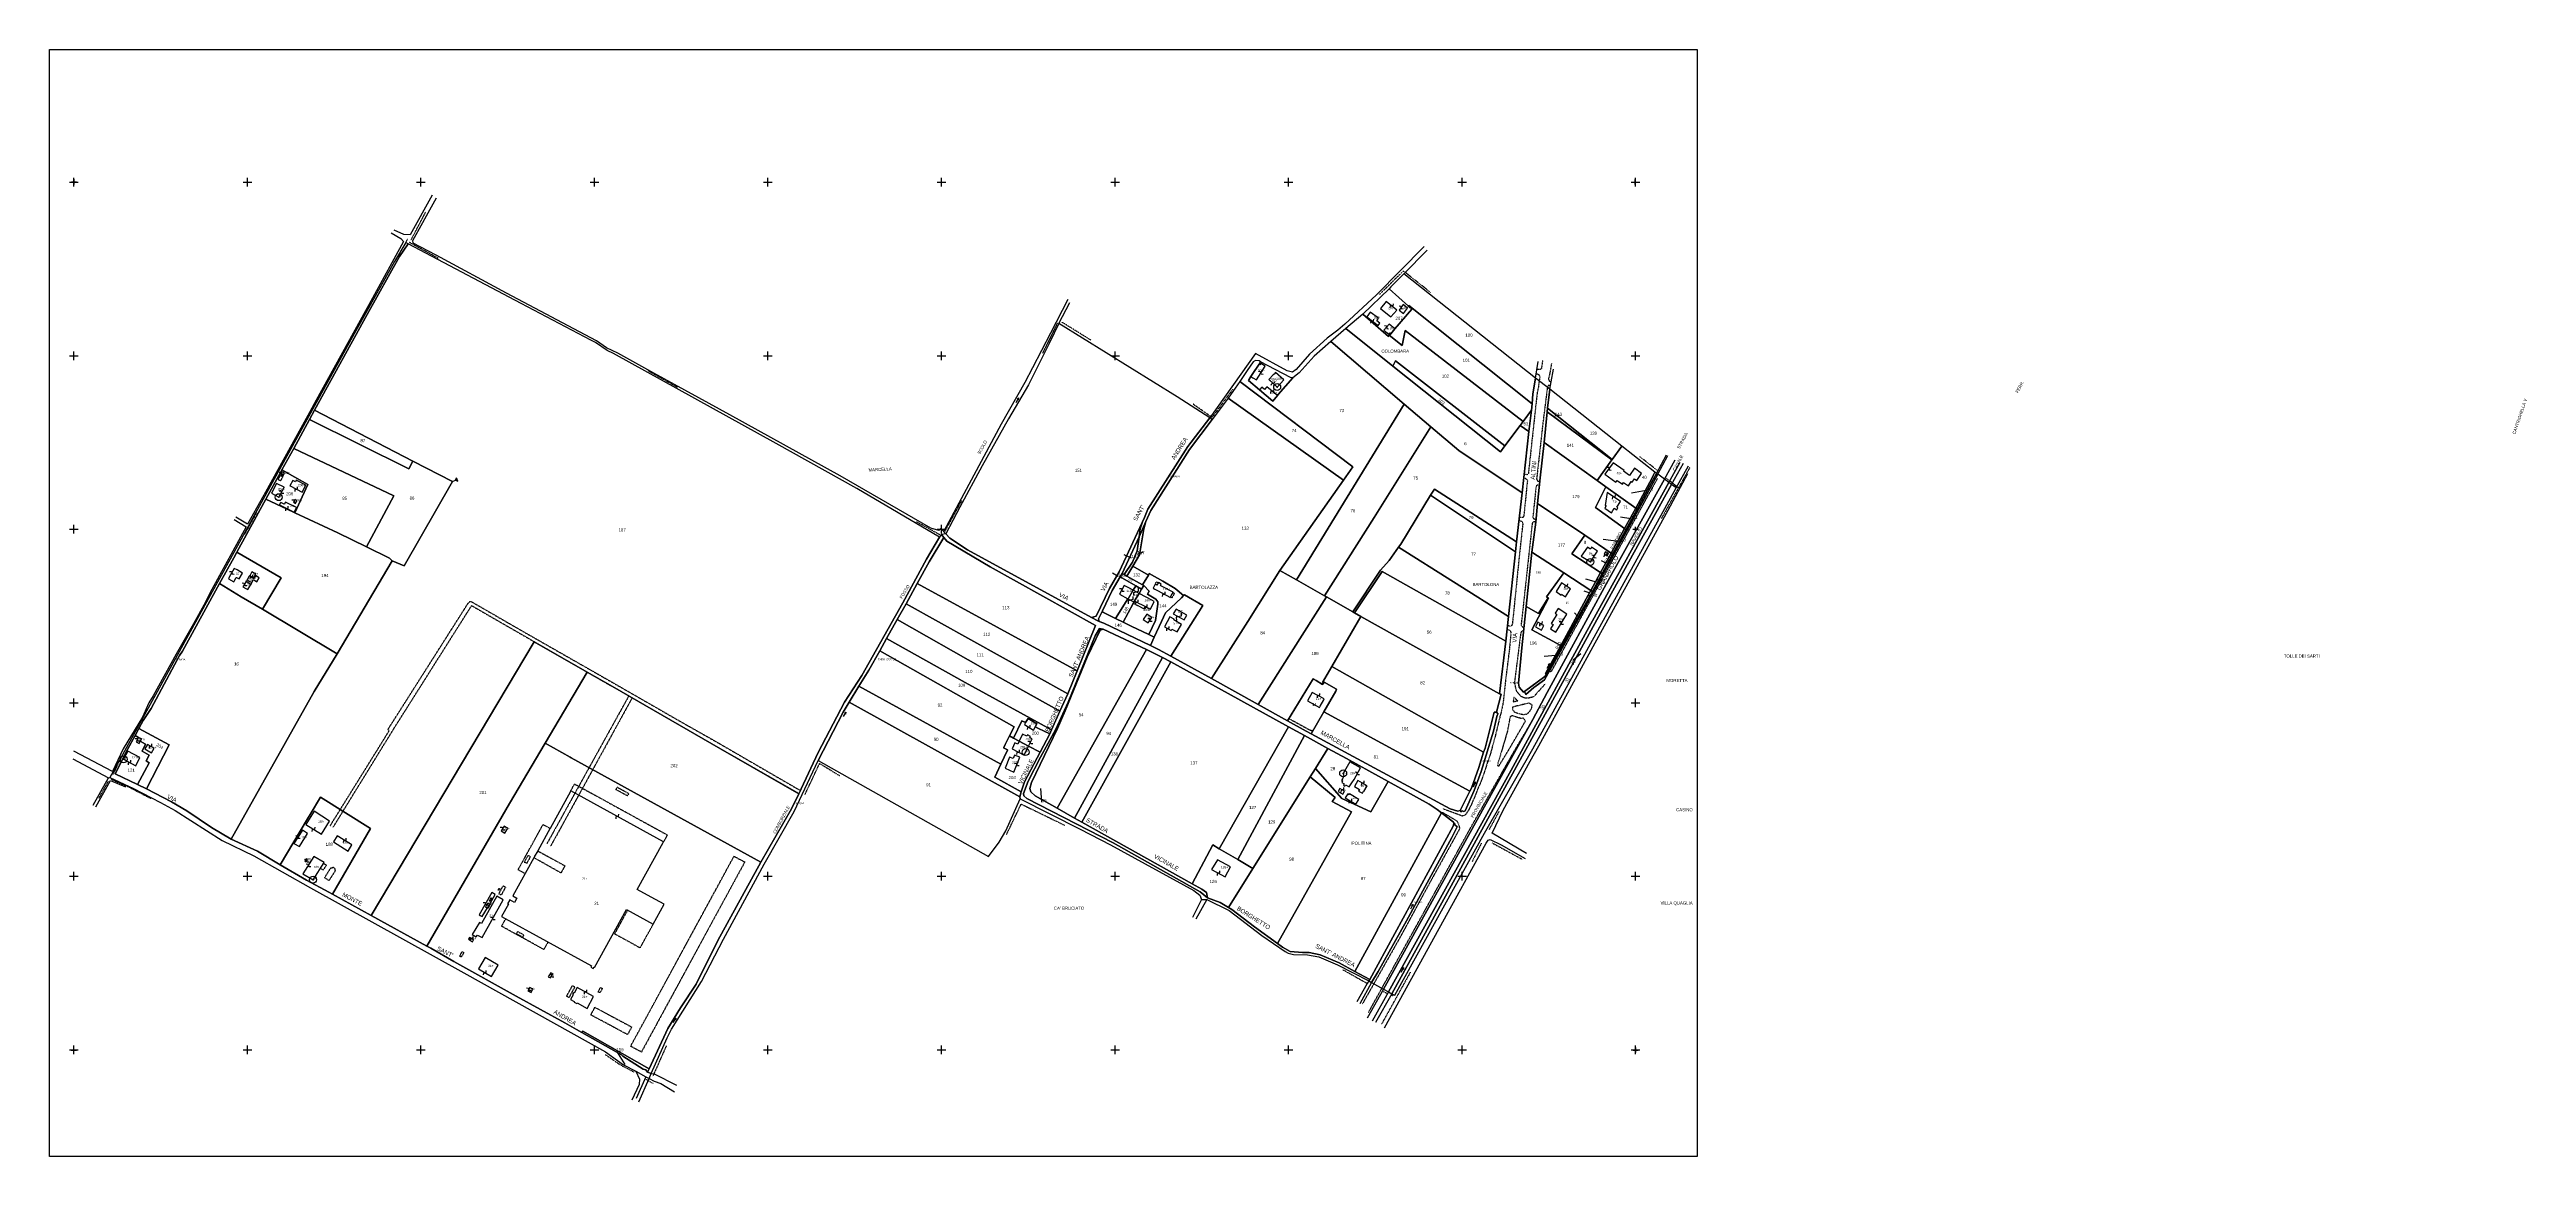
# Model space of a CAD drawing. Header units: metres. Extents: x 12172 to 15027, y -20723 to -19447.
import ezdxf

# ---------------------------------------------------------------- set-up
doc = ezdxf.new("R2010")
doc.units = ezdxf.units.M
for name, pattern in [('CONTINUA', [0]), ('FRECCETTA', [1, -1]), ('TRATTEGGIATA2', [0.3, 0.15, -0.15]), ('TRATTEGGIATA5', [0.3, 0.15, -0.15]), ('TRATTO-PUNTO', [0.4, 0.15, -0.125, 0, -0.125])]:
    doc.linetypes.add(name, pattern=pattern)
for name, color, linetype in [('ACQUE', 4, 'CONTINUA'), ('CONFINE', 3, 'CONTINUA'), ('FABBRICATI', 1, 'CONTINUA'), ('FIDUCIALI', 5, 'CONTINUA'), ('LINEEVARIE', 6, 'CONTINUA'), ('PARTICELLE', 7, 'CONTINUA'), ('SIMBOLI', 6, 'CONTINUA'), ('STRADE', 8, 'CONTINUA'), ('TESTI', 3, 'CONTINUA')]:
    doc.layers.add(name, color=color, linetype=linetype)

# ---------------------------------------------------------------- blocks, each defined once
blk = doc.blocks.new('20', base_point=(5, 5))
at = {"layer": 'SIMBOLI'}
blk.add_circle((5, 5), 4, dxfattribs=at)
blk.add_point((5, 5), dxfattribs=at)
blk = doc.blocks.new('9', base_point=(5, 5))
at = {"layer": 'SIMBOLI'}
for p, q in [((2, 5), (4, 6)), ((4, 6), (6, 4)), ((6, 4), (8, 5))]:
    blk.add_line(p, q, dxfattribs=at)
blk = doc.blocks.new('1', base_point=(5, 5))
at = {"layer": 'SIMBOLI'}
for p, q in [((2, 5), (8, 5)), ((5, 2), (5, 8))]:
    blk.add_line(p, q, dxfattribs=at)
blk = doc.blocks.new('3', base_point=(5, 5))
at = {"layer": 'SIMBOLI'}
for p, q in [((0, 5), (10, 5)), ((5, 0), (5, 10))]:
    blk.add_line(p, q, dxfattribs=at)
blk = doc.blocks.new('6', base_point=(8, 5))
at = {"layer": 'SIMBOLI'}
for p in [(2, 5), (6, 6), (6, 4)]:
    blk.add_line(p, (8, 5), dxfattribs=at)
blk = doc.blocks.new('2', base_point=(2, 5))
at = {"layer": 'SIMBOLI'}
for p, q in [((2, 5), (6, 5)), ((6, 5), (8, 7)), ((6, 5), (8, 3)), ((8, 3), (8, 7))]:
    blk.add_line(p, q, dxfattribs=at)
blk = doc.blocks.new('14', base_point=(5, 5))
at = {"layer": 'SIMBOLI'}
for p, q in [((0, 5), (3, 7)), ((3, 7), (7, 3)), ((7, 3), (10, 5))]:
    blk.add_line(p, q, dxfattribs=at)

msp = doc.modelspace()

# ---------------------------------------------------------------- linework, layer by layer
at = {"layer": 'ACQUE'}
for points in [[(14016.281, -19949.564), (14003.591, -19973.113), (14001.688, -19976.645), (13988.829, -20000.514), (13973.559, -20028.628), (13961.332, -20051.139), (13950.16, -20071.695), (13947.095, -20077.182), (13919.282, -20126.975), (13897.1, -20166.687), (13895.39, -20169.748), (13871.997, -20186.889), (13873.304, -20190.425), (13882.609, -20182.492), (13895.196, -20173.75), (13944.883, -20084.229), (14025.485, -19936.664), (14023.935, -19935.531), (14016.281, -19949.564)], [(13057.98, -20266.699), (13086.688, -20210.944), (13093.746, -20199.183), (13104.684, -20181.015), (13116.315, -20162.519), (13129.006, -20140.312), (13136.596, -20126.077), (13148.987, -20104.178), (13159.357, -20086.105), (13172.027, -20062.532), (13185.794, -20037.727), (13202.768, -20009.652), (13200.015, -20006.193), (13197.655, -20009.245), (13182.832, -20034.444), (13155.417, -20084.929), (13108.067, -20168.543), (13088.066, -20199.444), (13057.865, -20257.387), (13038.458, -20299.13), (13037.497, -20301.197), (13035.676, -20304.88), (13027.004, -20322.42), (12991.913, -20383.837), (12942.127, -20474.197), (12917.143, -20524.566), (12899.091, -20551.608), (12884.514, -20575.641), (12863.113, -20621.878), (12861.252, -20625.999), (12865.568, -20627.439), (12883.775, -20586.123), (12889.027, -20576.27), (12923.605, -20521.234), (12948.701, -20472.485), (12995.678, -20386.141), (13030.063, -20325.286), (13057.98, -20266.699)], [(13839.559, -20210.718), (13837.13, -20210.906), (13826.654, -20252.517), (13824.796, -20257.05), (13819.233, -20274.696), (13810.72, -20298.461), (13808.95, -20301.865), (13797.882, -20324.365), (13798.458, -20325.622), (13800.166, -20324.635), (13802.053, -20325.467), (13803.765, -20324.733), (13813.853, -20301.299), (13821.937, -20279.414), (13836.341, -20232.734), (13840.627, -20214.397), (13841.724, -20213.166), (13839.559, -20210.718)], [(13695.537, -20522.344), (13703.264, -20509.713), (13735.934, -20451.271), (13788.312, -20355.333), (13794.258, -20342.995), (13791.587, -20340.555), (13791.719, -20339.186), (13790.504, -20339.255), (13789.588, -20342.356), (13693.674, -20518.967), (13692.584, -20520.67), (13695.537, -20522.344)]]:
    msp.add_lwpolyline(points, close=True, dxfattribs=at)
at = {"layer": 'CONFINE'}
msp.add_lwpolyline([(14025.485, -19936.664), (14023.935, -19935.531), (14022.116, -19934.096), (13984.157, -19904.153), (13901.176, -19838.693), (13884.673, -19825.792), (13732.725, -19705.71), (13718.035, -19720.685), (13715.972, -19722.667), (13685.473, -19751.971), (13666.009, -19768.571), (13648.759, -19783.638), (13629.624, -19800.514), (13612.126, -19819.759), (13605.122, -19825.27), (13602.436, -19825.034), (13567.821, -19806.852), (13565.98, -19805.885), (13562.025, -19805.405), (13559.098, -19807.094), (13552.409, -19817.032), (13543.803, -19829.816), (13530.559, -19848.831), (13511.884, -19873.599), (13509.235, -19871.541), (13471.732, -19847.338), (13335.329, -19762.989), (13324.59, -19785.226), (13300.2, -19833.516), (13277.216, -19872.686), (13246.787, -19926.936), (13220.974, -19974.577), (13205.023, -20005.148), (13200.015, -20006.193), (13197.655, -20009.245), (13102.634, -19953.173), (13009.617, -19900.986), (12821.965, -19797.33), (12814.697, -19793.986), (12801.31, -19784.76), (12795.969, -19781.966), (12715.587, -19739.915), (12585.471, -19670.86), (12582.725, -19669.359), (12569.553, -19691.511), (12521.261, -19778.167), (12254.222, -20263.591), (12241.357, -20285.994), (12268.751, -20298.824), (12300.018, -20314.868), (12316.851, -20324.173), (12370.993, -20358.898), (12407.286, -20376.529), (12472.639, -20413.459), (12649.614, -20511.465), (12812.913, -20602.574), (12833.583, -20617.422), (12847.767, -20624.568), (12859.21, -20631.124), (12863.176, -20633.173), (12865.568, -20627.439), (12883.775, -20586.123), (12889.027, -20576.27), (12923.605, -20521.234), (12948.701, -20472.485), (12995.678, -20386.141), (13030.063, -20325.286), (13057.98, -20266.699), (13254.292, -20377.233), (13266.387, -20360.655), (13274.252, -20347.749), (13290.767, -20310.797), (13359.956, -20345.626), (13394.682, -20363.825), (13490.894, -20416.295), (13497.619, -20421.768), (13499.78, -20426.664), (13505.91, -20426.675), (13531.532, -20439.618), (13569.268, -20468.122), (13596.247, -20486.826), (13599.755, -20488.625), (13605.844, -20490.053), (13621.805, -20490.456), (13635.043, -20492.75), (13656.284, -20502.178), (13692.584, -20520.67), (13695.537, -20522.344), (13709.621, -20530.328), (13715.118, -20533.301), (13718.931, -20535.362), (13722.385, -20537.23), (13825.816, -20350.411), (13881.532, -20252.978), (14046.645, -19952.339), (14041.542, -19948.53), (14038.489, -19946.25), (14033.202, -19942.303), (14025.485, -19936.664)], close=True, dxfattribs=at)
at = {"layer": 'FABBRICATI'}
for points in [[(13694.116, -19749.624), (13690.151, -19755.129), (13703.233, -19764.985), (13705.282, -19762.265), (13701.714, -19759.588), (13703.876, -19756.665), (13694.116, -19749.624)], [(13717.923, -19755.212), (13724.699, -19747.569), (13712.591, -19737.373), (13705.974, -19745.519), (13717.923, -19755.212)], [(13732.15, -19741.086), (13727.425, -19747.255), (13732.542, -19751.125), (13737.292, -19745.014), (13732.15, -19741.086)], [(13716.116, -19763.475), (13710, -19770.612), (13715.441, -19775.218), (13716.787, -19773.731), (13717.744, -19774.599), (13722.461, -19768.98), (13716.116, -19763.475)], [(13558.243, -19821.543), (13556.629, -19823.978), (13559.02, -19825.33), (13563.036, -19827.858), (13573.083, -19811.989), (13567.921, -19808.864), (13567.006, -19810.315), (13566.089, -19809.711), (13558.243, -19821.543)], [(13581.793, -19852.157), (13587.2, -19845.814), (13575.064, -19835.768), (13572.417, -19838.775), (13569.415, -19836.135), (13566.715, -19839.263), (13581.793, -19852.157)], [(13583.342, -19821.195), (13582.457, -19822.159), (13577.367, -19827.536), (13586.863, -19836.097), (13594.459, -19827.894), (13585.08, -19819.443), (13583.342, -19821.195)], [(13993.021, -19937.943), (13986.182, -19933.087), (13986.747, -19932.247), (13974.036, -19923.437), (13964.655, -19936.519), (13977.403, -19945.66), (13978.711, -19943.817), (13984.779, -19948.138), (13986.188, -19946.047), (13991.701, -19949.919), (13994.993, -19944.896), (13996.142, -19945.72), (13998.714, -19941.984), (14001.288, -19943.82), (14006.833, -19935.56), (13998.648, -19929.621), (13993.021, -19937.943)], [(12436.155, -19963.027), (12442.534, -19951.75), (12442.278, -19951.616), (12433.766, -19947.164), (12427.792, -19958.579), (12436.155, -19963.027)], [(12438.752, -19937.051), (12438.552, -19937.486), (12441.117, -19938.708), (12441.265, -19938.399), (12442.781, -19935.219), (12440.224, -19933.847), (12438.752, -19937.051)], [(12456.997, -19943.785), (12456.424, -19943.484), (12455.477, -19945.284), (12452.321, -19943.682), (12449.056, -19949.97), (12449.301, -19950.096), (12463.262, -19957.284), (12467.366, -19949.302), (12467.371, -19949.293), (12467.394, -19949.248), (12457.01, -19943.792), (12456.997, -19943.785)], [(12442.476, -19971.13), (12438.402, -19969.155), (12437.984, -19970.032), (12437.065, -19971.961), (12454.019, -19980.254), (12456.192, -19975.526), (12456.531, -19974.789), (12443.804, -19968.71), (12443.571, -19969.216), (12442.651, -19971.215), (12442.476, -19971.13)], [(12455.353, -19970.157), (12457.017, -19967.056), (12454.737, -19965.832), (12453.072, -19968.934), (12455.353, -19970.157)], [(13967.267, -19957.659), (13964.752, -19972.477), (13965.927, -19973.117), (13964.497, -19975.77), (13972.126, -19981.174), (13975.386, -19975.507), (13978.559, -19977.687), (13979.691, -19975.392), (13978.41, -19974.45), (13982.419, -19968.114), (13967.267, -19957.659)], [(13955.963, -20025.349), (13949.106, -20020.795), (13948.573, -20022.372), (13947.309, -20022.593), (13944.442, -20020.561), (13937.403, -20031.042), (13947.94, -20037.718), (13955.963, -20025.349)], [(13967.188, -20030.649), (13968.666, -20027.843), (13965.397, -20026.07), (13963.657, -20028.272), (13967.188, -20030.649)], [(12379.159, -20055.311), (12378.187, -20057.042), (12384.28, -20060.467), (12384.74, -20059.682), (12387.227, -20055.445), (12387.451, -20055.571), (12390.503, -20057.291), (12394.346, -20050.469), (12388.138, -20046.92), (12384.91, -20045.075), (12379.159, -20055.311)], [(12398.29, -20068.331), (12400.395, -20069.579), (12403.963, -20063.562), (12401.743, -20062.246), (12398.492, -20060.318), (12394.924, -20066.336), (12398.29, -20068.331)], [(12402.989, -20060.049), (12405.238, -20061.361), (12407.201, -20057.957), (12411.012, -20060.509), (12413.528, -20055.948), (12409.542, -20053.438), (12407.691, -20056.612), (12407.198, -20056.267), (12402.661, -20053.608), (12402.427, -20053.542), (12402.233, -20053.879), (12399.761, -20058.167), (12402.989, -20060.049)], [(12405.236, -20049.088), (12402.661, -20053.608), (12407.198, -20056.267), (12409.773, -20051.747), (12405.236, -20049.088)], [(13415.015, -20080.065), (13420.926, -20070.225), (13420.185, -20069.823), (13417.626, -20068.436), (13410.638, -20064.648), (13405.168, -20075.005), (13414.95, -20080.168), (13415.015, -20080.065)], [(13448.331, -20064.393), (13446.424, -20063.391), (13444.018, -20067.953), (13445.839, -20068.926), (13448.86, -20070.543), (13448.783, -20070.732), (13463.844, -20078.788), (13464.128, -20078.256), (13463.932, -20078.156), (13464.892, -20076.341), (13465.739, -20074.742), (13466.665, -20072.932), (13466.909, -20073.048), (13467.195, -20072.512), (13452.938, -20065.02), (13452.366, -20064.727), (13453.125, -20063.105), (13449.942, -20061.461), (13448.331, -20064.393)], [(13919.256, -20078.031), (13924.891, -20068.633), (13914.506, -20061.854), (13908.272, -20071.918), (13914.31, -20075.928), (13914.698, -20074.809), (13919.256, -20078.031)], [(13414.95, -20080.168), (13420.743, -20083.226), (13421.9, -20083.907), (13422.654, -20082.653), (13427.863, -20073.985), (13420.926, -20070.225), (13415.015, -20080.065), (13414.95, -20080.168)], [(13442.357, -20081.841), (13435.722, -20078.245), (13427.863, -20073.985), (13422.654, -20082.653), (13427.972, -20085.548), (13430.626, -20086.882), (13441.051, -20092.123), (13445.324, -20083.327), (13442.357, -20081.841)], [(13470.376, -20092.004), (13467.216, -20097.351), (13479.659, -20104.516), (13482.78, -20099.146), (13470.376, -20092.004)], [(13909.071, -20098.378), (13902.637, -20108.597), (13905.038, -20109.928), (13902.017, -20114.63), (13907.952, -20118.49), (13920.92, -20097.949), (13910.635, -20091.167), (13907.224, -20096.837), (13909.071, -20098.378)], [(13438.316, -20107.819), (13442.326, -20101.778), (13436.578, -20097.962), (13432.568, -20104.002), (13438.316, -20107.819)], [(13464.61, -20116.688), (13465.603, -20115.307), (13471.678, -20118.405), (13476.615, -20109.676), (13467.621, -20104.495), (13468.065, -20103.679), (13463.061, -20101.121), (13456.998, -20112.448), (13464.61, -20116.688)], [(13894.203, -20110.856), (13887.285, -20107.082), (13884.463, -20112.468), (13891.393, -20116.173), (13894.203, -20110.856)], [(13636.548, -20203.972), (13640.493, -20196.726), (13641.235, -20195.551), (13627.243, -20188.116), (13621.917, -20197.913), (13635.706, -20205.301), (13636.548, -20203.972)], [(12274.688, -20239.855), (12271.852, -20245.094), (12275.175, -20247.069), (12276.602, -20244.213), (12278.084, -20241.711), (12274.688, -20239.855)], [(13300.426, -20249.981), (13304.396, -20241.767), (13301.688, -20240.188), (13302.578, -20238.757), (13299.057, -20237.038), (13298.419, -20238.414), (13293.42, -20236.16), (13289.665, -20244.246), (13300.426, -20249.981)], [(13299.8, -20218.143), (13296.994, -20222.856), (13295.604, -20225.192), (13306.054, -20231.493), (13309.985, -20224.394), (13299.8, -20218.143)], [(12262.123, -20255.897), (12257.374, -20265.19), (12271.306, -20272.59), (12276.055, -20263.247), (12262.123, -20255.897)], [(12289.417, -20257.638), (12292.428, -20252.279), (12284.866, -20248.038), (12281.801, -20253.146), (12289.417, -20257.638)], [(13283.432, -20279.94), (13290.372, -20262.83), (13284.306, -20260.389), (13282.793, -20264.208), (13278.412, -20262.603), (13273.432, -20275.281), (13283.432, -20279.94)], [(13300.426, -20249.981), (13289.665, -20244.246), (13288.118, -20247.577), (13284.652, -20246.161), (13281.465, -20253.295), (13295.353, -20260.478), (13300.426, -20249.981)], [(13683.027, -20274.818), (13670.492, -20267.955), (13662.997, -20281.367), (13663.56, -20284.861), (13663.08, -20285.948), (13662.204, -20287.713), (13661.146, -20289.529), (13662.294, -20290.184), (13661.235, -20291.998), (13664.102, -20293.635), (13663.24, -20295.111), (13664.858, -20296.041), (13665.726, -20294.569), (13670.049, -20296.991), (13672.783, -20292.394), (13675.573, -20288.394), (13683.027, -20274.818)], [(13679.952, -20289.769), (13675.999, -20296.643), (13681.912, -20299.864), (13680.828, -20301.728), (13685.082, -20304.1), (13686.333, -20301.954), (13686.905, -20302.282), (13690.603, -20295.675), (13679.952, -20289.769)], [(12494.842, -20336.38), (12476.875, -20325.046), (12467.368, -20340.193), (12485.365, -20351.521), (12494.842, -20336.38)], [(12865.442, -20423.956), (12849.434, -20415.154), (12879.163, -20361.044), (12879.609, -20360.411), (12772.728, -20301.676), (12772.353, -20302.359), (12749.12, -20344.862), (12748.878, -20344.726), (12734.59, -20370.725), (12730.489, -20377.603), (12730.83, -20377.795), (12730.277, -20378.678), (12705.849, -20422.369), (12710.757, -20425.079), (12707.866, -20430.363), (12702.477, -20427.329), (12699.958, -20431.669), (12700.88, -20432.313), (12692.934, -20446.503), (12796.569, -20503.216), (12795.735, -20504.737), (12798.717, -20506.371), (12799.555, -20504.85), (12799.901, -20505.039), (12836.995, -20438.444), (12867.525, -20455.207), (12880.229, -20432.085), (12865.442, -20423.956)], [(13657.13, -20302.263), (13662.644, -20305.546), (13664.677, -20302.073), (13659.027, -20298.876), (13657.13, -20302.263)], [(13665.372, -20309.658), (13677.613, -20316.912), (13681.038, -20311.366), (13670.351, -20304.904), (13669.703, -20305.963), (13668.18, -20304.999), (13665.372, -20309.658)], [(12459.994, -20365.847), (12469.241, -20350.575), (12463.36, -20346.917), (12453.456, -20362.3), (12459.994, -20365.847)], [(12516.025, -20370.922), (12520.461, -20363.907), (12503.539, -20353.21), (12499.103, -20360.227), (12516.025, -20370.922)], [(12692.416, -20347.757), (12696.779, -20350.296), (12700.18, -20344.692), (12695.817, -20342.152), (12692.416, -20347.757)], [(12488.585, -20383.997), (12476.778, -20377.275), (12464.111, -20397.37), (12475.709, -20403.93), (12488.585, -20383.997)], [(12467.957, -20383.444), (12469.291, -20381.197), (12467.601, -20379.957), (12466.215, -20382.154), (12467.957, -20383.444)], [(13526.95, -20400.729), (13533.265, -20389.297), (13517.994, -20381.072), (13511.267, -20392.054), (13526.95, -20400.729)], [(12695.016, -20427.03), (12687.717, -20423.017), (12669.797, -20454.44), (12667.398, -20453.261), (12659.093, -20467.102), (12663.895, -20469.814), (12665.335, -20467.818), (12670.798, -20470.622), (12695.016, -20427.03)], [(12676.782, -20436.386), (12679.534, -20431.498), (12679.664, -20431.571), (12685.612, -20420.977), (12681.601, -20418.725), (12667.124, -20444.509), (12668.409, -20445.267), (12670.487, -20446.331), (12676.782, -20436.386)], [(12659.469, -20475.397), (12660.808, -20473.403), (12655.849, -20470.44), (12654.768, -20472.683), (12659.469, -20475.397)], [(12681.297, -20515.666), (12688.953, -20502.443), (12673.926, -20493.606), (12666.218, -20506.729), (12681.297, -20515.666)], [(12749.463, -20517.132), (12752.232, -20512.585), (12749.682, -20511.409), (12746.808, -20515.804), (12749.463, -20517.132)], [(12725.414, -20528.338), (12723.406, -20532.028), (12727.109, -20534.012), (12729.115, -20530.322), (12725.414, -20528.338)], [(12776.82, -20544.328), (12776.469, -20544.975), (12779.591, -20546.666), (12779.926, -20546.046), (12791.506, -20552.451), (12799.073, -20538.607), (12780.077, -20528.126), (12776.5, -20534.584), (12775.96, -20534.29), (12774.823, -20536.381), (12775.346, -20536.666), (12772.443, -20541.907), (12776.82, -20544.328)]]:
    msp.add_lwpolyline(points, close=True, dxfattribs=at)
at = {"layer": 'LINEEVARIE', "color": 2}
msp.add_lwpolyline([(12172, -20723), (12172, -19447), (14071, -19447), (14071, -20723), (12172, -20723)], dxfattribs=at)
at = {"layer": 'LINEEVARIE'}
for points in [[(12613.068, -19614.701), (12587.707, -19660.43), (12580.257, -19660.288), (12569.083, -19655.039)], [(13205.023, -20005.148), (13199.353, -19999.057), (13196.806, -20001.525), (13187.848, -19998.773), (13083.389, -19938.222), (12956.19, -19868.089), (12868.432, -19819.944), (12827.05, -19796.871), (12813.939, -19790.79), (12802.319, -19782.763), (12698.854, -19727.765), (12617.443, -19684.03), (12591.244, -19670.045), (12590.694, -19667.118), (12617.825, -19617.768)], [(12565.841, -19658.428), (12577.031, -19664.79), (12580.124, -19668.389), (12544.158, -19733.46), (12479.338, -19851.247), (12469.82, -19868.7), (12420.728, -19957.351), (12400.095, -19993.95), (12386.554, -19986.205)], [(13756.386, -19674.108), (13701.533, -19729.692), (13664.802, -19763.747), (13656.744, -19770.447), (13644.37, -19779.843), (13624.174, -19798.163), (13608.732, -19815.906), (13604.675, -19819.004), (13598.571, -19817.424), (13561.747, -19797.574), (13509.235, -19871.541)], [(13732.725, -19705.71), (13759.692, -19678.362)], [(13345.648, -19735.294), (13325.602, -19773.909), (13304.92, -19814.002), (13296.2, -19830.683), (13268.849, -19878.872), (13202.59, -20002.097)], [(13335.329, -19762.989), (13348.127, -19738.497)], [(13884.673, -19825.792), (13887.808, -19806.74)], [(13901.176, -19838.693), (13902.811, -19830.016)], [(13902.811, -19830.016), (13905.568, -19815.384)], [(14023.935, -19935.531), (14035.626, -19914.225)], [(14025.485, -19936.664), (14037.206, -19914.91)], [(14033.202, -19942.303), (14045.742, -19919.895)], [(14038.489, -19946.25), (14051.456, -19922.594)], [(14041.542, -19948.53), (14055.022, -19923.908)], [(13874.258, -20373.642), (13834.851, -20350.489), (13847.426, -20323.931), (13878.603, -20267.333), (13888.625, -20249.671), (13960.093, -20118.979), (14037.485, -19977.872), (14060.367, -19935.824)], [(14046.645, -19952.339), (14060.993, -19926.805)], [(12384.972, -19988.861), (12398.523, -19997.264), (12359.167, -20069.421), (12349.711, -20087.682), (12338.073, -20109.064), (12318.076, -20144.135), (12291.38, -20192.112), (12286.531, -20199.928), (12278.979, -20216.693), (12256.825, -20253.214), (12244.597, -20279.261), (12200.119, -20255.779)], [(12198.934, -20264.705), (12239.923, -20286.469)], [(12222.124, -20318.165), (12239.923, -20286.469)], [(12225.29, -20319.839), (12242.268, -20289.571), (12259.602, -20296.854)], [(12239.923, -20286.469), (12241.357, -20285.994)], [(12239.923, -20286.469), (12240.197, -20286.615)], [(13710.715, -20574.644), (13773.759, -20460.072), (13827.828, -20362.033), (13830.004, -20358.458), (13832.222, -20357.665), (13844.88, -20363.956), (13872.572, -20379.538)], [(13499.78, -20426.664), (13489.145, -20447.707)], [(13505.91, -20426.675), (13493.12, -20449.268)], [(13690.796, -20523.8), (13678.858, -20544.698)], [(13695.537, -20522.344), (13682.29, -20547.228)], [(13692.584, -20520.67), (13690.796, -20523.8)], [(13709.621, -20530.328), (13690.741, -20563.603)], [(13715.118, -20533.301), (13696.263, -20566.963)], [(13718.931, -20535.362), (13700.189, -20568.626)], [(12847.767, -20624.568), (12851.771, -20634), (12851.556, -20639.976), (12843.211, -20657.967)], [(12859.21, -20631.124), (12848.101, -20656.325)], [(12851.094, -20659.976), (12863.176, -20633.173), (12868.825, -20636.023), (12876.418, -20638.998), (12892.368, -20648.58)], [(12865.568, -20627.439), (12868.955, -20627.721), (12894.737, -20640.952)]]:
    msp.add_lwpolyline(points, dxfattribs=at)
at = {"layer": 'LINEEVARIE', "linetype": 'TRATTO-PUNTO'}
for points in [[(12605.452, -19634.048), (12588.506, -19666.442)], [(12584.544, -19665.792), (12574.623, -19682.986)], [(12619.827, -19687.589), (12586.418, -19669.155)], [(13764.017, -19727.243), (13732.385, -19702.254), (13704.222, -19729.956)], [(13333.785, -19762.044), (13316.522, -19796.974)], [(13372.028, -19781.873), (13338.893, -19761.412)], [(12895.681, -19836.393), (12861.603, -19817.261)], [(13535.411, -19839.067), (13511.771, -19871.054), (13490.267, -19855.936)], [(14024.486, -19931.702), (14004.802, -19916.304)], [(14049.357, -19952.382), (14029.725, -19987.554)], [(14049.357, -19952.382), (14034.802, -19940.558)], [(14062.345, -19929.113), (14049.357, -19952.382)], [(12410.541, -19980.938), (12396.281, -20006.61)], [(13223.197, -19967.118), (13203.661, -20002.536)], [(13199.314, -20007.1), (13182.41, -19997.589), (13170.867, -19991.383)], [(12254.635, -20262.841), (12244.708, -20283.359)], [(12239.746, -20290.317), (12228.791, -20309.967)], [(12243.16, -20288.241), (12261.72, -20296.215), (12288.731, -20310.239)], [(13042.803, -20305.592), (13059.549, -20269.962), (13082.301, -20283.795)], [(13275.126, -20351.585), (13291.884, -20316.764), (13342.153, -20341.273)], [(13842.432, -20325.423), (13831.14, -20346.242)], [(13822.301, -20361.71), (13811.725, -20382.975)], [(13834.609, -20361.477), (13869.598, -20380.544)], [(13690.796, -20523.8), (13662.655, -20507.939)], [(13740.364, -20510.629), (13707.01, -20570.751)], [(13709.231, -20532.807), (13713.163, -20534.823)], [(13718.665, -20536.867), (13720.757, -20537.848)], [(12812.692, -20605.629), (12829.43, -20617.123), (12846.025, -20625.784)], [(12882.962, -20595.32), (12867.322, -20630.377)], [(12859.216, -20633.788), (12867.853, -20638.822)]]:
    msp.add_lwpolyline(points, dxfattribs=at)
at = {"layer": 'LINEEVARIE', "linetype": 'TRATTEGGIATA2'}
for points in [[(13892.907, -19805.551), (13891.371, -19814.685), (13890.226, -19816.018), (13886.828, -19815.765)], [(13903.138, -19808.739), (13901.268, -19819.245), (13899.515, -19827.369), (13900.602, -19828.973), (13902.811, -19830.016)], [(13885.987, -19820.535), (13887.974, -19821.315), (13889.634, -19823.872), (13888.082, -19835.334), (13886.432, -19843.66), (13876.403, -19935.728), (13874.905, -19937.219), (13871.559, -19936.769)], [(13901.497, -19834.629), (13899.413, -19834.153), (13898.284, -19836.6), (13893.257, -19876.661), (13885.923, -19942.167), (13886.762, -19944.128), (13889.475, -19945.214)], [(13871.119, -19940.687), (13873.244, -19941.343), (13875.353, -19943.438), (13871.244, -19983.941), (13870.467, -19986.231), (13868.85, -19986.508), (13866.045, -19985.929)], [(13889.073, -19949.398), (13886.835, -19948.986), (13885.334, -19950.274), (13881.565, -19986.369), (13882.599, -19987.771), (13885.278, -19988.853)], [(13865.586, -19990.021), (13867.689, -19990.169), (13870.106, -19992.614), (13865.469, -20035.099), (13859.559, -20094.155), (13857.909, -20109.213), (13857.327, -20110.942), (13856.172, -20111.668), (13852.378, -20111.348)], [(13884.99, -19991.835), (13882.45, -19991.367), (13880.854, -19993.112), (13875.994, -20037.574), (13869.359, -20098.97), (13867.962, -20110.683), (13869.305, -20112.384), (13871.23, -20113.366)], [(12495.605, -20341.628), (12563.49, -20232.299), (12561.95, -20230.955), (12654.226, -20085.679), (12657.122, -20082.802), (12721.665, -20120.005), (12824.934, -20178.904), (12900.156, -20222.124), (12943.587, -20246.734), (13037.497, -20301.197)], [(12498.848, -20343.591), (12569.369, -20229.023), (12658.516, -20087.994), (12741.354, -20135.707), (12821.02, -20181.442)], [(13851.902, -20115.424), (13853.802, -20115.803), (13855.695, -20117.041), (13856.343, -20119.764), (13854.275, -20140.801), (13850.244, -20172.901), (13847.531, -20198.249), (13845.798, -20207.791), (13842.875, -20219.021), (13838.822, -20236.088), (13833.06, -20257.433), (13828.455, -20271.37), (13822.679, -20288.413), (13811.483, -20315.659), (13807.253, -20324.225), (13803.782, -20329.288), (13800.154, -20330.658), (13777.939, -20322.182)], [(13870.83, -20117.079), (13868.873, -20117.401), (13867.635, -20119.292), (13860.973, -20172.083), (13860.447, -20177.608), (13862.345, -20185.982), (13867.249, -20192.084), (13872.655, -20194.484), (13877.868, -20194.103), (13882.963, -20192.61), (13895.922, -20178.244)], [(12839.593, -20192.129), (12745.177, -20362.541)], [(12843.447, -20194.347), (12759.103, -20347.879), (12749.547, -20364.997)], [(13874.048, -20213.191), (13877.056, -20211.071), (13880.43, -20206.263), (13880.68, -20202.615), (13877.151, -20200.39), (13858.168, -20204.924), (13858.107, -20207.608), (13860.125, -20210.463), (13864.661, -20212.217), (13870.405, -20213.499), (13874.048, -20213.191)], [(13864.14, -20197.648), (13859.776, -20193.815), (13858.841, -20199.043), (13864.14, -20197.648)], [(13692.311, -20556.747), (13761.877, -20431.043), (13810.621, -20342.853), (13840.936, -20289.609), (13858.808, -20258.112), (13882.24, -20218.458)], [(13853.936, -20254.136), (13872.066, -20222.99), (13873.3, -20220.795), (13870.721, -20217.746), (13867.839, -20218.092), (13857.964, -20215.05), (13855.447, -20216.1), (13852.107, -20233.41), (13840.819, -20271.49), (13841.087, -20272.498), (13842.51, -20272.781), (13853.936, -20254.136)], [(12945.352, -20252.985), (13035.818, -20304.592)], [(13777.035, -20326.143), (13791.908, -20334.83), (13794.161, -20336.467), (13796.245, -20340.333), (13797.13, -20345.331), (13765.356, -20402.697), (13727.876, -20471.536), (13684.878, -20547.494)]]:
    msp.add_lwpolyline(points, dxfattribs=at)
at = {"layer": 'LINEEVARIE', "linetype": 'TRATTEGGIATA5'}
for points in [[(12437.71, -19938.018), (12435.361, -19942.397), (12438.468, -19944.12), (12440.865, -19939.748), (12437.71, -19938.018)], [(13901.442, -20164.208), (13903.438, -20163.069), (14025.226, -19941.608)], [(12398.492, -20060.318), (12399.761, -20058.167)], [(12405.238, -20061.361), (12403.963, -20063.562)], [(13446.424, -20063.391), (13447.93, -20060.536), (13449.804, -20061.528)], [(13421.062, -20085.174), (13434.174, -20092.034), (13435.833, -20088.749)], [(13466.909, -20073.048), (13468.444, -20073.868), (13465.729, -20079.1), (13464.128, -20078.256)], [(13600.357, -20218.145), (13624.441, -20231.29), (13628.032, -20232.332)], [(12772.728, -20301.676), (12777.168, -20293.595), (12884.049, -20352.33), (12879.609, -20360.411)], [(12824.854, -20300.099), (12826.406, -20297.312), (12839.546, -20304.567), (12837.983, -20307.358), (12824.854, -20300.099)], [(12720.44, -20397.159), (12712.039, -20392.544), (12740.851, -20340.346), (12748.878, -20344.726)], [(12721.845, -20385.235), (12719.214, -20383.792), (12723.541, -20375.899), (12726.17, -20377.343), (12721.845, -20385.235)], [(12734.59, -20370.725), (12765.971, -20387.898), (12761.4, -20396.22), (12730.277, -20378.678)], [(12841.761, -20596.087), (12960.904, -20376.983), (12973.28, -20383.473), (12854.137, -20602.579), (12841.761, -20596.087)], [(12487.869, -20385.105), (12491.02, -20387.116), (12487.384, -20392.86), (12484.133, -20390.789)], [(12496.433, -20390.05), (12497.262, -20390.556), (12497.981, -20389.868), (12499.048, -20389.622), (12500.004, -20389.912), (12500.705, -20390.626), (12500.963, -20391.748), (12500.65, -20392.697), (12501.485, -20393.238), (12494.029, -20404.986), (12489.013, -20401.755), (12496.433, -20390.05)], [(12692.515, -20421.781), (12689.877, -20420.341), (12694.918, -20411.008), (12697.556, -20412.448), (12692.515, -20421.781)], [(12677.17, -20437.228), (12674.541, -20435.783), (12677.24, -20430.874), (12679.867, -20432.322), (12677.17, -20437.228)], [(12678.866, -20428.288), (12680.765, -20424.751), (12681.671, -20425.23), (12679.782, -20428.777), (12678.866, -20428.288)], [(12690.187, -20413.758), (12691.375, -20414.388), (12690.246, -20416.429), (12689.058, -20415.799), (12690.187, -20413.758)], [(12838.185, -20439.098), (12823.239, -20466.229), (12852.82, -20482.485), (12867.739, -20455.325), (12867.525, -20455.207)], [(12746.477, -20475.794), (12741.594, -20484.391), (12692.954, -20457.647), (12697.892, -20448.951)], [(12711.581, -20463.638), (12718.707, -20467.529), (12717.194, -20470.276), (12710.071, -20466.387), (12711.581, -20463.638)], [(12646.554, -20493.115), (12644.679, -20492.091), (12647.574, -20486.784), (12649.438, -20487.81), (12646.554, -20493.115)], [(12767.97, -20538.414), (12774.73, -20525.983), (12777.368, -20527.412), (12770.607, -20539.843), (12767.97, -20538.414)], [(12795.821, -20559.83), (12800.598, -20551.046), (12842.907, -20573.719), (12838.129, -20582.505), (12795.821, -20559.83)], [(12804.299, -20533.358), (12807.117, -20528.174), (12809.095, -20529.247), (12806.276, -20534.429), (12804.299, -20533.358)]]:
    msp.add_lwpolyline(points, dxfattribs=at)
at = {"layer": 'PARTICELLE', "color": 2, "linetype": 'FRECCETTA'}
for p, q in [((13906.94, -19869.269), (13912.312, -19868.464)), ((14012.111, -19955.44), (13995.15, -19958.213)), ((13994.366, -19988.155), (13982.603, -19986.159)), ((13419.14, -20033.311), (13410.376, -20029.408)), ((13425.788, -20028.836), (13432.563, -20026.161)), ((13966.52, -20039.335), (13960.789, -20036.346)), ((13980.29, -20014.05), (13962.75, -20011.984)), ((13403.769, -20054.595), (13397.243, -20050.78)), ((13954.802, -20060.849), (13942.824, -20057.447)), ((13933.06, -20100.351), (13929.645, -20096.161)), ((13947.716, -20073.812), (13940.543, -20071.42)), ((13908.16, -20145.44), (13894.775, -20146.701)), ((13928.056, -20150.478), (13936.821, -20143.261)), ((13315.672, -20314.647), (13314.478, -20298.871)), ((12825.268, -20601.688), (12835.175, -20617.132))]:
    msp.add_line(p, q, dxfattribs=at)
at = {"layer": 'PARTICELLE'}
for points in [[(13197.655, -20009.245), (13102.634, -19953.173), (13009.617, -19900.986), (12821.965, -19797.33), (12814.697, -19793.986), (12801.31, -19784.76), (12795.969, -19781.966), (12715.587, -19739.915), (12585.471, -19670.86), (12575.39, -19685.653), (12537.955, -19752.5), (12477.364, -19862.872), (12590.841, -19921.531), (12636.244, -19945.001), (12580.882, -20042.331), (12566.759, -20036.5), (12503.662, -20143.497), (12477.009, -20187.043), (12381.164, -20357.263), (12411.657, -20371.187), (12437.652, -20386.759), (12469.397, -20333.819), (12472.464, -20328.72), (12484.457, -20308.851), (12541.86, -20345.1), (12498.317, -20420.675), (12542.507, -20445.054), (12730.57, -20129.915), (12791.604, -20164.684), (12821.02, -20181.442), (12945.352, -20252.985), (13035.676, -20304.88), (13037.497, -20301.197), (13038.458, -20299.13), (13057.865, -20257.387), (13088.066, -20199.444), (13108.067, -20168.543), (13155.417, -20084.929), (13182.832, -20034.444), (13197.655, -20009.245)], [(13722.461, -19768.98), (13742.034, -19746.376), (13738.135, -19742.829), (13715.972, -19722.667), (13685.473, -19751.971), (13715.032, -19777.662), (13716.142, -19776.409), (13717.744, -19774.599), (13722.461, -19768.98)], [(13738.731, -19742.146), (13880.68, -19855.438), (13881.42, -19843.887), (13884.673, -19825.792), (13732.725, -19705.71), (13718.035, -19720.685), (13715.972, -19722.667), (13738.135, -19742.829), (13738.731, -19742.146)], [(13870.391, -19875.597), (13734.422, -19771.062), (13731.03, -19788.271), (13716.142, -19776.409), (13715.032, -19777.662), (13685.473, -19751.971), (13666.009, -19768.571), (13720.369, -19811.899), (13723.133, -19805.7), (13849.471, -19903.905), (13866.967, -19880.232), (13870.391, -19875.597)], [(13880.68, -19855.438), (13738.731, -19742.146), (13738.135, -19742.829), (13742.034, -19746.376), (13722.461, -19768.98), (13717.744, -19774.599), (13716.142, -19776.409), (13731.03, -19788.271), (13734.422, -19771.062), (13870.391, -19875.597), (13879.858, -19862.787), (13880.68, -19855.438)], [(13437.955, -19976.726), (13483.9, -19904.774), (13509.235, -19871.541), (13471.732, -19847.338), (13335.329, -19762.989), (13324.59, -19785.226), (13300.2, -19833.516), (13277.216, -19872.686), (13246.787, -19926.936), (13220.974, -19974.577), (13205.023, -20005.148), (13209.55, -20010.142), (13230.018, -20023.757), (13372.996, -20101.749), (13378.249, -20100.042), (13393.575, -20068.362), (13404.828, -20048.903), (13433.858, -19986.327), (13437.955, -19976.726)], [(13648.759, -19783.638), (13733.406, -19855.96), (13764.14, -19881.874), (13796.466, -19909.232), (13869.184, -19957.905), (13877.103, -19887.43), (13866.967, -19880.232), (13849.471, -19903.905), (13844.417, -19910.745), (13720.369, -19811.899), (13666.009, -19768.571), (13648.759, -19783.638)], [(13587.2, -19845.814), (13581.793, -19852.157), (13566.715, -19839.263), (13553.717, -19828.449), (13556.629, -19823.978), (13558.243, -19821.543), (13566.089, -19809.711), (13567.821, -19806.852), (13565.98, -19805.885), (13562.025, -19805.405), (13559.098, -19807.094), (13552.409, -19817.032), (13543.803, -19829.816), (13673.933, -19927.911), (13663.272, -19943.508), (13589.839, -20047.656), (13608.988, -20058.475), (13733.406, -19855.96), (13648.759, -19783.638), (13629.624, -19800.514), (13612.126, -19819.759), (13605.122, -19825.27), (13588.182, -19844.688), (13587.2, -19845.814)], [(13556.629, -19823.978), (13553.717, -19828.449), (13566.715, -19839.263), (13581.793, -19852.157), (13587.2, -19845.814), (13588.182, -19844.688), (13605.122, -19825.27), (13602.436, -19825.034), (13567.821, -19806.852), (13566.089, -19809.711), (13558.243, -19821.543), (13556.629, -19823.978)], [(13849.471, -19903.905), (13723.133, -19805.7), (13720.369, -19811.899), (13844.417, -19910.745), (13849.471, -19903.905)], [(13530.559, -19848.831), (13663.272, -19943.508), (13673.933, -19927.911), (13543.803, -19829.816), (13530.559, -19848.831)], [(13898.435, -19860.337), (13973.108, -19919.416), (13984.157, -19904.153), (13901.176, -19838.693), (13898.435, -19860.337)], [(12471.54, -19873.598), (12586.175, -19930.461), (12590.841, -19921.531), (12477.364, -19862.872), (12471.54, -19873.598)], [(13511.084, -20172.079), (13553.219, -20106.207), (13589.839, -20047.656), (13663.272, -19943.508), (13530.559, -19848.831), (13511.884, -19873.599), (13485.974, -19907.932), (13441.376, -19978.548), (13435.384, -19991.241), (13433.228, -19999.574), (13428.303, -20029.46), (13420.396, -20042.619), (13438.455, -20052.734), (13439.414, -20051.093), (13455.232, -20059.768), (13469.457, -20068.301), (13479.122, -20076.361), (13479.958, -20075.562), (13501.267, -20087.848), (13464.24, -20146.254), (13511.084, -20172.079)], [(13641.597, -20076.901), (13698.769, -19986.509), (13764.14, -19881.874), (13733.406, -19855.96), (13608.988, -20058.475), (13641.597, -20076.901)], [(13870.391, -19875.597), (13866.967, -19880.232), (13877.103, -19887.43), (13879.858, -19862.787), (13870.391, -19875.597)], [(13894.569, -19900.179), (13955.712, -19943.813), (13972.61, -19920.104), (13898.022, -19864.594), (13894.569, -19900.179)], [(13898.022, -19864.594), (13972.61, -19920.104), (13973.108, -19919.416), (13898.435, -19860.337), (13898.022, -19864.594)], [(12590.841, -19921.531), (12586.175, -19930.461), (12471.54, -19873.598), (12453.401, -19907.008), (12568.927, -19961.378), (12537.177, -20020.214), (12563.848, -20033.229), (12566.759, -20036.5), (12580.882, -20042.331), (12636.244, -19945.001), (12590.841, -19921.531)], [(13869.184, -19957.905), (13796.466, -19909.232), (13764.14, -19881.874), (13698.769, -19986.509), (13641.597, -20076.901), (13643.628, -20078.043), (13674.134, -20095.196), (13706.059, -20047.343), (13716.071, -20035.856), (13726.858, -20020.813), (13729.572, -20017.028), (13763.795, -19960.84), (13768.095, -19953.589), (13862.834, -20014.588), (13869.184, -19957.905)], [(12537.177, -20020.214), (12568.927, -19961.378), (12453.401, -19907.008), (12439.733, -19931.588), (12469.734, -19948.389), (12454.812, -19981.014), (12504.172, -20004.108), (12537.177, -20020.214)], [(13953.643, -19975.021), (13965.851, -19951.049), (13955.712, -19943.813), (13894.569, -19900.179), (13889.904, -19940.741), (13887.053, -19970.445), (13941.333, -20006.841), (13971.792, -20027.433), (13987.153, -19999.299), (13953.643, -19975.021)], [(14022.116, -19934.096), (13984.157, -19904.153), (13973.108, -19919.416), (13972.61, -19920.104), (13955.712, -19943.813), (13965.851, -19951.049), (14000.13, -19975.532), (14019.188, -19940.626), (14020.337, -19937.945), (14022.116, -19934.096)], [(12454.812, -19981.014), (12469.734, -19948.389), (12439.733, -19931.588), (12438.488, -19933.828), (12421.13, -19965.255), (12445.275, -19976.552), (12454.812, -19981.014)], [(13715.118, -20533.301), (13856.517, -20277.785), (13944.253, -20116.785), (14038.489, -19946.25), (14033.202, -19942.303), (13968.523, -20059.025), (13898.149, -20188.334), (13881.74, -20219.404), (13837.272, -20298.723), (13709.621, -20530.328), (13715.118, -20533.301)], [(13715.118, -20533.301), (13718.931, -20535.362), (13783.379, -20418.778), (13955.317, -20104.472), (14041.542, -19948.53), (14038.489, -19946.25), (13944.253, -20116.785), (13856.517, -20277.785), (13715.118, -20533.301)], [(14041.542, -19948.53), (13955.317, -20104.472), (13783.379, -20418.778), (13718.931, -20535.362), (13722.385, -20537.23), (13825.816, -20350.411), (13881.532, -20252.978), (14046.645, -19952.339), (14041.542, -19948.53)], [(13862.834, -20014.588), (13768.095, -19953.589), (13763.795, -19960.84), (13861.613, -20025.998), (13862.834, -20014.588)], [(14000.13, -19975.532), (13965.851, -19951.049), (13953.643, -19975.021), (13987.153, -19999.299), (14000.13, -19975.532)], [(14016.281, -19949.564), (14023.935, -19935.531), (14022.116, -19934.096), (14020.337, -19937.945), (14019.188, -19940.626), (14000.13, -19975.532), (14001.688, -19976.645), (14003.591, -19973.113), (14016.281, -19949.564)], [(12503.662, -20143.497), (12566.759, -20036.5), (12563.848, -20033.229), (12537.177, -20020.214), (12504.172, -20004.108), (12454.812, -19981.014), (12445.275, -19976.552), (12421.13, -19965.255), (12387.876, -20026.404), (12438.868, -20055.864), (12417.344, -20092.194), (12503.662, -20143.497)], [(13726.858, -20020.813), (13853.659, -20100.384), (13861.613, -20025.998), (13763.795, -19960.84), (13729.572, -20017.028), (13726.858, -20020.813)], [(13926.621, -20028.267), (13941.333, -20006.841), (13887.053, -19970.445), (13884.99, -19991.835), (13880.54, -20026.422), (13917.304, -20050.33), (13948.289, -20070.479), (13959.506, -20049.936), (13926.621, -20028.267)], [(14001.688, -19976.645), (14000.13, -19975.532), (13987.153, -19999.299), (13988.829, -20000.514), (14001.688, -19976.645)], [(13202.768, -20009.652), (13185.794, -20037.727), (13172.027, -20062.532), (13356.321, -20163.295), (13377.542, -20110.977), (13256.251, -20043.384), (13206.147, -20013.897), (13202.768, -20009.652)], [(13381.33, -20104.656), (13381.063, -20103.139), (13385.473, -20094.004), (13396.855, -20070.423), (13405.946, -20054.689), (13408.184, -20050.816), (13427.762, -20008.792), (13428.974, -19999.637), (13432.129, -19990.378), (13433.858, -19986.327), (13404.828, -20048.903), (13393.575, -20068.362), (13378.249, -20100.042), (13372.996, -20101.749), (13380.14, -20105.646), (13381.625, -20106.205), (13381.33, -20104.656)], [(13408.184, -20050.816), (13410.562, -20052.158), (13420.069, -20037.934), (13425.649, -20024.742), (13427.762, -20008.792), (13408.184, -20050.816)], [(13413.625, -20053.886), (13420.396, -20042.619), (13428.303, -20029.46), (13433.228, -19999.574), (13435.384, -19991.241), (13427.762, -20008.792), (13425.649, -20024.742), (13420.069, -20037.934), (13410.562, -20052.158), (13413.625, -20053.886)], [(13971.792, -20027.433), (13941.333, -20006.841), (13926.621, -20028.267), (13959.506, -20049.936), (13971.792, -20027.433)], [(13971.792, -20027.433), (13973.559, -20028.628), (13988.829, -20000.514), (13987.153, -19999.299), (13971.792, -20027.433)], [(12384.304, -20032.972), (12367.737, -20062.333), (12392.971, -20077.708), (12417.344, -20092.194), (12438.868, -20055.864), (12387.876, -20026.404), (12384.304, -20032.972)], [(13853.659, -20100.384), (13726.858, -20020.813), (13716.071, -20035.856), (13706.059, -20047.343), (13674.134, -20095.196), (13676.189, -20096.352), (13707.852, -20048.683), (13850.319, -20128.971), (13853.659, -20100.384)], [(13887.923, -20096.972), (13899.122, -20079.104), (13897.368, -20077.834), (13917.304, -20050.33), (13880.54, -20026.422), (13873.862, -20088.943), (13887.923, -20096.972)], [(13961.332, -20051.139), (13973.559, -20028.628), (13971.792, -20027.433), (13959.506, -20049.936), (13961.332, -20051.139)], [(12274.809, -20229.693), (12309.694, -20248.555), (12283.649, -20299.335), (12312.578, -20314.332), (12330.279, -20324.643), (12358.68, -20343.895), (12381.164, -20357.263), (12477.009, -20187.043), (12503.662, -20143.497), (12417.344, -20092.194), (12392.971, -20077.708), (12367.737, -20062.333), (12325.314, -20140.397), (12321.903, -20145.43), (12289.04, -20206.63), (12279.764, -20220.608), (12274.809, -20229.693)], [(13356.321, -20163.295), (13172.027, -20062.532), (13159.357, -20086.105), (13345.711, -20189.682), (13356.321, -20163.295)], [(13386.578, -20095.852), (13390.466, -20097.74), (13400.609, -20102.813), (13414.95, -20080.168), (13415.015, -20080.065), (13420.926, -20070.225), (13423.899, -20065.277), (13411.311, -20057.737), (13408.051, -20055.915), (13406.699, -20055.138), (13405.946, -20054.689), (13396.855, -20070.423), (13385.473, -20094.004), (13385.873, -20095.503), (13386.578, -20095.852)], [(13400.609, -20102.813), (13409.591, -20107.195), (13421.069, -20085.48), (13421.9, -20083.907), (13422.654, -20082.653), (13427.863, -20073.985), (13430.718, -20069.235), (13423.899, -20065.277), (13420.926, -20070.225), (13415.015, -20080.065), (13414.95, -20080.168), (13400.609, -20102.813)], [(13408.051, -20055.915), (13411.311, -20057.737), (13423.899, -20065.277), (13430.718, -20069.235), (13433.29, -20064.954), (13431.791, -20064.133), (13413.625, -20053.886), (13410.562, -20052.158), (13408.184, -20050.816), (13405.946, -20054.689), (13406.699, -20055.138), (13408.051, -20055.915)], [(13437.501, -20074.942), (13439.507, -20071.215), (13433.29, -20064.954), (13430.718, -20069.235), (13427.863, -20073.985), (13422.654, -20082.653), (13421.9, -20083.907), (13421.069, -20085.48), (13409.591, -20107.195), (13418.573, -20111.574), (13438.815, -20121.433), (13446.638, -20105.31), (13449.522, -20086.423), (13449.185, -20083.468), (13447.17, -20080.471), (13437.501, -20074.942)], [(13413.625, -20053.886), (13431.791, -20064.133), (13438.455, -20052.734), (13420.396, -20042.619), (13413.625, -20053.886)], [(13458.23, -20096.486), (13476.461, -20078.904), (13479.122, -20076.361), (13469.457, -20068.301), (13455.232, -20059.768), (13439.414, -20051.093), (13438.455, -20052.734), (13431.791, -20064.133), (13433.29, -20064.954), (13439.507, -20071.215), (13437.501, -20074.942), (13447.17, -20080.471), (13449.185, -20083.468), (13449.522, -20086.423), (13446.638, -20105.31), (13438.815, -20121.433), (13445.123, -20124.505), (13453.512, -20106.275), (13458.23, -20096.486)], [(13564.932, -20202.153), (13643.628, -20078.043), (13641.597, -20076.901), (13608.988, -20058.475), (13589.839, -20047.656), (13553.219, -20106.207), (13511.084, -20172.079), (13564.932, -20202.153)], [(13843.196, -20189.557), (13850.319, -20128.971), (13707.852, -20048.683), (13676.189, -20096.352), (13683.34, -20100.373), (13843.196, -20189.557)], [(13899.122, -20079.104), (13899.525, -20079.396), (13880.381, -20115.955), (13913.717, -20133.799), (13917.895, -20126.148), (13945.285, -20075.982), (13948.289, -20070.479), (13917.304, -20050.33), (13897.368, -20077.834), (13899.122, -20079.104)], [(13948.289, -20070.479), (13950.16, -20071.695), (13961.332, -20051.139), (13959.506, -20049.936), (13948.289, -20070.479)], [(13345.711, -20189.682), (13159.357, -20086.105), (13148.987, -20104.178), (13247.806, -20160.207), (13336.473, -20209.744), (13345.711, -20189.682)], [(13381.625, -20106.205), (13387.12, -20108.275), (13440.798, -20133.905), (13445.123, -20124.505), (13438.815, -20121.433), (13418.573, -20111.574), (13409.591, -20107.195), (13400.609, -20102.813), (13390.466, -20097.74), (13386.578, -20095.852), (13385.873, -20095.503), (13385.473, -20094.004), (13381.063, -20103.139), (13381.33, -20104.656), (13381.625, -20106.205)], [(13464.24, -20146.254), (13501.267, -20087.848), (13479.958, -20075.562), (13479.122, -20076.361), (13476.461, -20078.904), (13458.23, -20096.486), (13453.512, -20106.275), (13445.123, -20124.505), (13440.798, -20133.905), (13450.241, -20138.414), (13464.24, -20146.254)], [(13639.112, -20176.655), (13649.8, -20158.22), (13683.34, -20100.373), (13676.189, -20096.352), (13674.134, -20095.196), (13643.628, -20078.043), (13564.932, -20202.153), (13598.767, -20220.752), (13628.312, -20172.3), (13631.824, -20174.464), (13639.155, -20178.983), (13640.313, -20177.425), (13639.112, -20176.655)], [(13896.051, -20166.155), (13913.717, -20133.799), (13880.381, -20115.955), (13899.525, -20079.396), (13899.122, -20079.104), (13887.923, -20096.972), (13873.862, -20088.943), (13868.706, -20136.79), (13865.158, -20177.538), (13865.982, -20181.879), (13870.782, -20187.78), (13871.997, -20186.889), (13895.39, -20169.748), (13897.1, -20166.687), (13896.051, -20166.155)], [(13919.282, -20126.975), (13947.095, -20077.182), (13945.285, -20075.982), (13917.895, -20126.148), (13919.282, -20126.975)], [(13945.285, -20075.982), (13947.095, -20077.182), (13950.16, -20071.695), (13948.289, -20070.479), (13945.285, -20075.982)], [(13311.855, -20229.744), (13324.75, -20235.722), (13326.649, -20231.367), (13227.179, -20176.762), (13136.596, -20126.077), (13129.006, -20140.312), (13283.92, -20227.647), (13278.453, -20238.272), (13283.12, -20240.759), (13292.635, -20220.835), (13296.994, -20222.856), (13299.8, -20218.143), (13309.985, -20224.394), (13308.108, -20227.784), (13311.855, -20229.744)], [(13336.473, -20209.744), (13247.806, -20160.207), (13148.987, -20104.178), (13136.596, -20126.077), (13227.179, -20176.762), (13326.649, -20231.367), (13336.473, -20209.744)], [(13506.586, -20424.721), (13505.279, -20418.616), (13500.205, -20414.743), (13488.852, -20408.571), (13361.938, -20337.586), (13353.478, -20332.854), (13333.397, -20321.461), (13307.957, -20307.414), (13303.025, -20302.78), (13301.651, -20299.005), (13303.673, -20291.888), (13333.904, -20229.585), (13342.623, -20209.462), (13368.046, -20147.483), (13382.782, -20116.337), (13386.49, -20115.266), (13382.043, -20114.374), (13377.153, -20122.799), (13346.017, -20199.187), (13331.941, -20230.424), (13314.234, -20262.778), (13300.001, -20290.272), (13294.593, -20304.728), (13295.088, -20307.353), (13298.427, -20310.441), (13397.88, -20361.399), (13498.073, -20417.863), (13506.586, -20424.721)], [(13386.49, -20115.266), (13382.782, -20116.337), (13368.046, -20147.483), (13342.623, -20209.462), (13333.904, -20229.585), (13303.673, -20291.888), (13301.651, -20299.005), (13303.025, -20302.78), (13307.957, -20307.414), (13333.397, -20321.461), (13436.252, -20138.537), (13386.49, -20115.266)], [(13843.196, -20189.557), (13683.34, -20100.373), (13649.8, -20158.22), (13824.796, -20257.05), (13826.654, -20252.517), (13837.13, -20210.906), (13839.559, -20210.718), (13845.23, -20190.033), (13843.196, -20189.557)], [(12702.243, -20316.281), (12743.19, -20246.747), (12791.604, -20164.684), (12730.57, -20129.915), (12542.507, -20445.054), (12606.693, -20480.464), (12702.243, -20316.281)], [(13271.507, -20251.992), (13271.686, -20251.622), (13273.373, -20248.142), (13278.453, -20238.272), (13283.92, -20227.647), (13129.006, -20140.312), (13116.315, -20162.519), (13104.684, -20181.015), (13268.495, -20270.645), (13276.013, -20254.641), (13276.207, -20254.248), (13273.781, -20253.084), (13271.507, -20251.992)], [(13436.252, -20138.537), (13333.397, -20321.461), (13353.478, -20332.854), (13454.839, -20147.76), (13436.252, -20138.537)], [(13361.938, -20337.586), (13464.322, -20152.982), (13454.839, -20147.76), (13353.478, -20332.854), (13361.938, -20337.586)], [(13361.938, -20337.586), (13488.852, -20408.571), (13512.723, -20363.89), (13520.1, -20368.221), (13599.829, -20227.599), (13464.322, -20152.982), (13361.938, -20337.586)], [(13897.1, -20166.687), (13919.282, -20126.975), (13917.895, -20126.148), (13913.717, -20133.799), (13896.051, -20166.155), (13897.1, -20166.687)], [(12945.352, -20252.985), (12821.02, -20181.442), (12791.604, -20164.684), (12743.19, -20246.747), (12771.934, -20262.612), (12773.285, -20263.358), (12899.59, -20333.084), (12991.913, -20383.837), (13027.004, -20322.42), (13035.676, -20304.88), (12945.352, -20252.985)], [(13291.926, -20302.641), (13261.477, -20285.582), (13268.495, -20270.645), (13104.684, -20181.015), (13093.746, -20199.183), (13290.448, -20308.622), (13291.926, -20302.641)], [(13598.767, -20220.752), (13620.264, -20232.568), (13626.077, -20235.763), (13640.681, -20210.311), (13654.374, -20186.446), (13655.434, -20184.173), (13641.217, -20176.207), (13640.313, -20177.425), (13639.155, -20178.983), (13631.824, -20174.464), (13628.312, -20172.3), (13598.767, -20220.752)], [(13824.796, -20257.05), (13649.8, -20158.22), (13639.112, -20176.655), (13640.313, -20177.425), (13641.217, -20176.207), (13655.434, -20184.173), (13654.374, -20186.446), (13640.681, -20210.311), (13808.95, -20301.865), (13810.72, -20298.461), (13819.233, -20274.696), (13824.796, -20257.05)], [(13290.767, -20310.797), (13290.448, -20308.622), (13093.746, -20199.183), (13086.688, -20210.944), (13057.98, -20266.699), (13254.292, -20377.233), (13266.387, -20360.655), (13274.252, -20347.749), (13290.767, -20310.797)], [(13797.882, -20324.365), (13808.95, -20301.865), (13640.681, -20210.311), (13626.077, -20235.763), (13786.402, -20322.359), (13795.309, -20325.061), (13797.882, -20324.365)], [(12286.956, -20269.317), (12283.22, -20266.791), (12286.772, -20260.36), (12278.648, -20255.723), (12282.58, -20247.617), (12276.602, -20244.213), (12278.084, -20241.711), (12274.688, -20239.855), (12270.511, -20237.573), (12261.703, -20253.724), (12247.611, -20282.056), (12273.329, -20294.138), (12286.956, -20269.317)], [(12283.649, -20299.335), (12309.694, -20248.555), (12274.809, -20229.693), (12270.511, -20237.573), (12274.688, -20239.855), (12278.084, -20241.711), (12276.602, -20244.213), (12282.58, -20247.617), (12278.648, -20255.723), (12286.772, -20260.36), (12283.22, -20266.791), (12286.956, -20269.317), (12273.329, -20294.138), (12283.649, -20299.335)], [(13276.207, -20254.248), (13276.013, -20254.641), (13268.495, -20270.645), (13261.477, -20285.582), (13291.926, -20302.641), (13295.747, -20290.975), (13313.599, -20257.001), (13300.426, -20249.981), (13289.665, -20244.246), (13283.12, -20240.759), (13278.453, -20238.272), (13273.373, -20248.142), (13271.686, -20251.622), (13271.507, -20251.992), (13273.781, -20253.084), (13276.207, -20254.248)], [(13308.108, -20227.784), (13309.985, -20224.394), (13299.8, -20218.143), (13296.994, -20222.856), (13292.635, -20220.835), (13283.12, -20240.759), (13289.665, -20244.246), (13300.426, -20249.981), (13313.599, -20257.001), (13324.75, -20235.722), (13311.855, -20229.744), (13308.108, -20227.784)], [(13599.829, -20227.599), (13520.1, -20368.221), (13541.593, -20380.836), (13618.538, -20237.823), (13599.829, -20227.599)], [(13618.538, -20237.823), (13541.593, -20380.836), (13558.978, -20391.04), (13624.841, -20285.436), (13630.926, -20275.702), (13645.378, -20252.584), (13618.538, -20237.823)], [(12942.127, -20474.197), (12991.913, -20383.837), (12899.59, -20333.084), (12773.285, -20263.358), (12771.934, -20262.612), (12743.19, -20246.747), (12702.243, -20316.281), (12606.693, -20480.464), (12611.288, -20483.052), (12638.022, -20498.112), (12709.76, -20538.056), (12765.851, -20569.064), (12779.339, -20576.63), (12785.413, -20580.045), (12786.456, -20578.42), (12863.113, -20621.878), (12884.514, -20575.641), (12899.091, -20551.608), (12917.143, -20524.566), (12942.127, -20474.197)], [(13707.185, -20286.437), (13666.778, -20264.305), (13645.378, -20252.584), (13630.926, -20275.702), (13661.389, -20310.37), (13694.946, -20325.748), (13714.663, -20290.586), (13707.185, -20286.437)], [(13587.272, -20477.679), (13672.561, -20325.877), (13650.344, -20313.958), (13653.567, -20309.203), (13624.841, -20285.436), (13558.978, -20391.04), (13530.82, -20435.911), (13534.752, -20438.12), (13560.691, -20458.436), (13587.272, -20477.679)], [(13676.525, -20509.707), (13776.286, -20326.863), (13771.465, -20322.936), (13762.001, -20316.851), (13714.663, -20290.586), (13694.946, -20325.748), (13661.389, -20310.37), (13630.926, -20275.702), (13624.841, -20285.436), (13653.567, -20309.203), (13650.344, -20313.958), (13672.561, -20325.877), (13587.272, -20477.679), (13593.11, -20481.844), (13602.047, -20486.621), (13616.203, -20488.03), (13623.698, -20487.766), (13636.456, -20490.563), (13658.279, -20499.855), (13676.525, -20509.707)], [(12472.464, -20328.72), (12469.397, -20333.819), (12437.652, -20386.759), (12468.271, -20404.478), (12493.797, -20418.181), (12498.317, -20420.675), (12541.86, -20345.1), (12484.457, -20308.851), (12472.464, -20328.72)], [(13790.504, -20339.255), (13789.976, -20337.795), (13776.286, -20326.863), (13676.525, -20509.707), (13693.674, -20518.967), (13789.588, -20342.356), (13790.504, -20339.255)], [(13530.82, -20435.911), (13558.978, -20391.04), (13541.593, -20380.836), (13520.1, -20368.221), (13512.723, -20363.89), (13488.852, -20408.571), (13500.205, -20414.743), (13505.279, -20418.616), (13506.586, -20424.721), (13521.059, -20430.428), (13530.82, -20435.911)], [(12861.252, -20625.999), (12863.113, -20621.878), (12786.456, -20578.42), (12785.413, -20580.045), (12831.122, -20605.746), (12832.804, -20607.304), (12856.263, -20622.488), (12859.359, -20623.278), (12861.252, -20625.999)]]:
    msp.add_lwpolyline(points, close=True, dxfattribs=at)
at = {"layer": 'STRADE'}
for points in [[(12241.357, -20285.994), (12268.751, -20298.824), (12300.018, -20314.868), (12316.851, -20324.173), (12370.993, -20358.898), (12407.286, -20376.529), (12472.639, -20413.459), (12649.614, -20511.465), (12812.913, -20602.574), (12833.583, -20617.422), (12847.767, -20624.568), (12859.21, -20631.124), (12863.176, -20633.173), (12865.568, -20627.439), (12861.252, -20625.999), (12859.359, -20623.278), (12856.263, -20622.488), (12832.804, -20607.304), (12831.122, -20605.746), (12785.413, -20580.045), (12779.339, -20576.63), (12765.851, -20569.064), (12709.76, -20538.056), (12638.022, -20498.112), (12611.288, -20483.052), (12606.693, -20480.464), (12542.507, -20445.054), (12498.317, -20420.675), (12493.797, -20418.181), (12468.271, -20404.478), (12437.652, -20386.759), (12411.657, -20371.187), (12381.164, -20357.263), (12358.68, -20343.895), (12330.279, -20324.643), (12312.578, -20314.332), (12283.649, -20299.335), (12273.329, -20294.138), (12247.611, -20282.056), (12261.703, -20253.724), (12270.511, -20237.573), (12274.809, -20229.693), (12279.764, -20220.608), (12289.04, -20206.63), (12321.903, -20145.43), (12325.314, -20140.397), (12367.737, -20062.333), (12384.304, -20032.972), (12387.876, -20026.404), (12421.13, -19965.255), (12438.488, -19933.828), (12439.733, -19931.588), (12453.401, -19907.008), (12471.54, -19873.598), (12477.364, -19862.872), (12537.955, -19752.5), (12575.39, -19685.653), (12585.471, -19670.86), (12582.725, -19669.359), (12569.553, -19691.511), (12521.261, -19778.167), (12254.222, -20263.591), (12241.357, -20285.994)], [(13709.621, -20530.328), (13837.272, -20298.723), (13881.74, -20219.404), (13898.149, -20188.334), (13968.523, -20059.025), (14033.202, -19942.303), (14025.485, -19936.664), (13944.883, -20084.229), (13895.196, -20173.75), (13882.609, -20182.492), (13873.304, -20190.425), (13871.997, -20186.889), (13870.782, -20187.78), (13865.982, -20181.879), (13865.158, -20177.538), (13868.706, -20136.79), (13873.862, -20088.943), (13880.54, -20026.422), (13884.99, -19991.835), (13887.053, -19970.445), (13889.904, -19940.741), (13894.569, -19900.179), (13898.022, -19864.594), (13898.435, -19860.337), (13901.176, -19838.693), (13884.673, -19825.792), (13881.42, -19843.887), (13880.68, -19855.438), (13879.858, -19862.787), (13877.103, -19887.43), (13869.184, -19957.905), (13862.834, -20014.588), (13861.613, -20025.998), (13853.659, -20100.384), (13850.319, -20128.971), (13843.196, -20189.557), (13845.23, -20190.033), (13839.559, -20210.718), (13841.724, -20213.166), (13840.627, -20214.397), (13836.341, -20232.734), (13821.937, -20279.414), (13813.853, -20301.299), (13803.765, -20324.733), (13802.053, -20325.467), (13800.166, -20324.635), (13798.458, -20325.622), (13797.882, -20324.365), (13795.309, -20325.061), (13786.402, -20322.359), (13626.077, -20235.763), (13620.264, -20232.568), (13598.767, -20220.752), (13564.932, -20202.153), (13511.084, -20172.079), (13464.24, -20146.254), (13450.241, -20138.414), (13440.798, -20133.905), (13387.12, -20108.275), (13381.625, -20106.205), (13380.14, -20105.646), (13372.996, -20101.749), (13230.018, -20023.757), (13209.55, -20010.142), (13205.023, -20005.148), (13200.015, -20006.193), (13202.768, -20009.652), (13206.147, -20013.897), (13256.251, -20043.384), (13377.542, -20110.977), (13356.321, -20163.295), (13345.711, -20189.682), (13336.473, -20209.744), (13326.649, -20231.367), (13324.75, -20235.722), (13313.599, -20257.001), (13295.747, -20290.975), (13291.926, -20302.641), (13290.448, -20308.622), (13290.767, -20310.797), (13359.956, -20345.626), (13394.682, -20363.825), (13490.894, -20416.295), (13497.619, -20421.768), (13499.78, -20426.664), (13505.91, -20426.675), (13531.532, -20439.618), (13569.268, -20468.122), (13596.247, -20486.826), (13599.755, -20488.625), (13605.844, -20490.053), (13621.805, -20490.456), (13635.043, -20492.75), (13656.284, -20502.178), (13692.584, -20520.67), (13693.674, -20518.967), (13676.525, -20509.707), (13658.279, -20499.855), (13636.456, -20490.563), (13623.698, -20487.766), (13616.203, -20488.03), (13602.047, -20486.621), (13593.11, -20481.844), (13587.272, -20477.679), (13560.691, -20458.436), (13534.752, -20438.12), (13530.82, -20435.911), (13521.059, -20430.428), (13506.586, -20424.721), (13498.073, -20417.863), (13397.88, -20361.399), (13298.427, -20310.441), (13295.088, -20307.353), (13294.593, -20304.728), (13300.001, -20290.272), (13314.234, -20262.778), (13331.941, -20230.424), (13346.017, -20199.187), (13377.153, -20122.799), (13382.043, -20114.374), (13386.49, -20115.266), (13436.252, -20138.537), (13454.839, -20147.76), (13464.322, -20152.982), (13599.829, -20227.599), (13618.538, -20237.823), (13645.378, -20252.584), (13666.778, -20264.305), (13707.185, -20286.437), (13714.663, -20290.586), (13762.001, -20316.851), (13771.465, -20322.936), (13776.286, -20326.863), (13789.976, -20337.795), (13790.504, -20339.255), (13791.719, -20339.186), (13791.587, -20340.555), (13794.258, -20342.995), (13788.312, -20355.333), (13735.934, -20451.271), (13703.264, -20509.713), (13695.537, -20522.344), (13709.621, -20530.328)], [(13435.384, -19991.241), (13441.376, -19978.548), (13485.974, -19907.932), (13511.884, -19873.599), (13509.235, -19871.541), (13483.9, -19904.774), (13437.955, -19976.726), (13433.858, -19986.327), (13432.129, -19990.378), (13428.974, -19999.637), (13427.762, -20008.792), (13435.384, -19991.241)]]:
    msp.add_lwpolyline(points, close=True, dxfattribs=at)

# ---------------------------------------------------------------- block references
at = {"layer": 'FIDUCIALI'}
for p in [(13586.863, -19836.097), (12436.155, -19963.027), (13947.94, -20037.718), (12257.374, -20265.19), (13296.906, -20256.825), (13662.997, -20281.367), (12475.709, -20403.93)]:
    msp.add_blockref('20', p, dxfattribs=at)
at = {"layer": 'SIMBOLI'}
for name, p in [('3', (12200, -19600)), ('1', (12200.219, -19599.481)), ('3', (12400, -19600)), ('3', (12600, -19600)), ('3', (12800, -19600)), ('3', (13000, -19600)), ('3', (13200, -19600)), ('3', (13400, -19600)), ('3', (13600, -19600)), ('3', (13800, -19600)), ('3', (14000, -19600)), ('1', (13999.634, -19599.757)), ('3', (12200, -19800)), ('3', (12400, -19800)), ('3', (13000, -19800)), ('3', (13200, -19800)), ('3', (13400, -19800)), ('3', (13600, -19800)), ('3', (14000, -19800)), ('3', (12200, -20000)), ('1', (12200.137, -19999.958)), ('3', (13200, -20000)), ('1', (13999.823, -20000.038)), ('3', (12200, -20200)), ('3', (14000, -20200)), ('3', (12200, -20400)), ('1', (12200.055, -20399.979)), ('3', (12400, -20400)), ('3', (13000, -20400)), ('3', (13200, -20400)), ('3', (13400, -20400)), ('3', (13800, -20400)), ('3', (14000, -20400)), ('1', (14000.011, -20400.011)), ('3', (12200, -20600)), ('1', (12200.014, -20600.495)), ('3', (12400, -20600)), ('3', (12600, -20600)), ('3', (12800, -20600)), ('3', (13000, -20600)), ('3', (13200, -20600)), ('3', (13400, -20600)), ('3', (13600, -20600)), ('3', (13800, -20600)), ('3', (14000, -20600)), ('1', (14000.105, -20600.282))]:
    msp.add_blockref(name, p, dxfattribs=at)
for name, p, rotation in [('9', (13718.645, -19742.471), 229.945), ('9', (13729.788, -19744.171), 322.599), ('9', (13696.692, -19760.057), 53.002), ('9', (13713.058, -19767.043), 319.447), ('9', (13568.06, -19819.923), 147.662), ('9', (13581.132, -19840.791), 230.403), ('9', (13582.115, -19831.817), 47.96), ('6', (13289.12, -19848.555), 59.134), ('9', (12439.488, -19935.449), 335.377), ('9', (12456.282, -19953.69), 62.743), ('2', (12636.244, -19945.001), 22.92), ('9', (13969.346, -19929.978), 324.375), ('9', (12439.345, -19957.388), 150.527), ('9', (12445.542, -19976.107), 63.947), ('9', (12453.905, -19967.383), 331.824), ('9', (13974.843, -19962.886), 235.388), ('9', (13951.952, -20031.534), 147.032), ('9', (13965.422, -20029.46), 56.039), ('9', (12382.035, -20050.193), 330.678), ('9', (12396.708, -20063.327), 329.36), ('9', (12404.93, -20054.937), 59.649), ('9', (13407.903, -20069.826), 332.168), ('14', (13424.395, -20072.105), 58.446), ('9', (13919.699, -20065.243), 236.878), ('14', (13417.847, -20081.697), 239.113), ('9', (13425.313, -20084.101), 61.426), ('9', (13425.313, -20084.101), 61.426), ('9', (13435.839, -20089.503), 63.316), ('9', (13456.314, -20074.76), 61.884), ('9', (13456.314, -20074.76), 61.884), ('14', (13473.438, -20100.933), 236.993), ('9', (13440.321, -20104.798), 146.459), ('9', (13460.763, -20114.546), 240.889), ('9', (13890.744, -20108.969), 241.405), ('9', (13914.436, -20108.219), 147.719), ('6', (13901.044, -20154.783), 59.878), ('6', (13090.029, -20210.742), 60.738), ('9', (13634.239, -20191.833), 242.035), ('9', (12273.27, -20242.475), 331.595), ('9', (13300.829, -20228.342), 58.904), ('9', (12264.34, -20268.89), 62.056), ('9', (12288.581, -20250.122), 60.738), ('9', (13288.409, -20256.886), 62.629), ('9', (13302.411, -20245.874), 154.194), ('9', (13286.902, -20271.385), 157.919), ('9', (13679.3, -20281.606), 151.272), ('9', (13685.278, -20292.722), 241.004), ('6', (13815.376, -20291.305), 69.963), ('9', (13661.852, -20300.475), 240.545), ('9', (13671.492, -20313.285), 59.363), ('9', (12458.408, -20354.608), 327.24), ('9', (12476.367, -20345.857), 57.816), ('9', (12694.117, -20344.954), 328.787), ('9', (12826.169, -20331.044), 241.233), ('9', (12468.624, -20382.32), 149.324), ('9', (12512, -20358.558), 237.738), ('9', (12470.445, -20387.322), 327.813), ('9', (13519.15, -20396.414), 241.061), ('9', (12674.363, -20431.617), 330.736), ('6', (13743.757, -20432.275), 60.795), ('9', (12682.907, -20448.826), 150.928), ('9', (12658.328, -20471.921), 239.17), ('9', (12673.758, -20511.197), 59.363), ('9', (12750.848, -20514.858), 148.694), ('6', (13732.988, -20505.221), 58.962), ('9', (12724.41, -20530.183), 331.481), ('9', (12789.575, -20533.366), 241.118), ('6', (12894.2, -20563.461), 55.867)]:
    msp.add_blockref(name, p, dxfattribs=dict(at, rotation=rotation))

# ---------------------------------------------------------------- texts
at = {"layer": 'ACQUE', "color": 7}
for p in [(13955.694, -20062.978), (13823.348, -20268.17), (13031.937, -20316.816), (13744.352, -20430.765)]:
    msp.add_text('ACQUA', height=2, dxfattribs=at).set_placement(p)
at = {"layer": 'CONFINE', "color": 7}
msp.add_text('D458_002700', height=2.4, dxfattribs=at).set_placement((13126.703, -20151.266))
at = {"layer": 'FABBRICATI', "color": 7}
for s, p in [('207+', (13698.221, -19757.305)), ('207+', (13715.055, -19746.293)), ('207+', (13732.375, -19746.106)), ('207+', (13716.619, -19769.347)), ('205+', (13564.701, -19818.361)), ('205+', (13585.974, -19827.77)), ('205+', (13578.587, -19843.963)), ('206+', (12435.128, -19955.096)), ('206+', (12440.692, -19936.278)), ('206+', (12458.335, -19950.384)), ('40+', (13978.058, -19936.678)), ('206+', (12449.054, -19974.482)), ('206+', (12455.045, -19967.995)), ('71+', (13973.433, -19969.417)), ('8+', (13946.093, -20029.14)), ('8+', (13966.09, -20028.36)), ('37+', (12386.818, -20052.771)), ('37+', (12399.444, -20064.949)), ('37+', (12406.217, -20052.678)), ('37+', (12406.465, -20057.4)), ('144+', (13455.365, -20070.125)), ('10+', (13916.801, -20069.943)), ('149+', (13413.077, -20072.408)), ('148+', (13421.414, -20077.066)), ('186+', (13434.085, -20083.054)), ('57+', (13475.018, -20098.26)), ('186+', (13437.447, -20102.891)), ('57+', (13467.5, -20109.763)), ('10+', (13889.349, -20111.628)), ('10+', (13910.793, -20104.829)), ('11+', (13631.538, -20196.709)), ('200+', (13302.788, -20224.818)), ('121+', (12266.703, -20264.244)), ('121+', (12274.891, -20243.462)), ('204+', (12287.05, -20252.838)), ('203+', (13281.419, -20270.165)), ('203+', (13290.579, -20252.362)), ('200+', (13296.988, -20243.071)), ('28+', (13671, -20282.473)), ('28+', (13683.216, -20296.935)), ('28+', (13660.878, -20302.211)), ('28+', (13673.881, -20310.908)), ('188+', (12461.496, -20356.382)), ('188+', (12481.109, -20338.284)), ('21+', (12696.298, -20346.224)), ('188+', (12467.747, -20381.701)), ('188+', (12509.781, -20362.066)), ('188+', (12476.348, -20390.603)), ('21+', (12785.828, -20404.024)), ('126+', (13522.176, -20390.901)), ('21+', (12676.403, -20432.528)), ('21+', (12679.082, -20446.82)), ('21+', (12657.587, -20472.919)), ('21+', (12677.565, -20504.636)), ('21+', (12749.508, -20514.271)), ('21+', (12726.261, -20531.175)), ('21+', (12785.747, -20540.289))]:
    msp.add_text(s, height=2.6, dxfattribs=at).set_placement(p)
at = {"layer": 'FIDUCIALI'}
for s, p in [('7', (13586.863, -19836.097)), ('4', (12436.155, -19963.027)), ('5', (13947.94, -20037.718)), ('6', (12257.374, -20265.19)), ('2', (13296.906, -20256.825)), ('1', (13662.997, -20281.367)), ('3', (12475.709, -20403.93))]:
    msp.add_text(s, height=4, dxfattribs=at).set_placement(p)
at = {"layer": 'PARTICELLE', "color": 7}
for s, height, p in [('207', 3.6, (13723.288, -19758.661)), ('100', 3.6, (13803.82, -19777.955)), ('101', 3.6, (13800.692, -19806.946)), ('205', 3.6, (13577.984, -19829.572)), ('102', 3.6, (13776.662, -19825.362)), ('73', 3.6, (13658.558, -19864.995)), ('143', 3.6, (13906.94, -19869.269)), ('87', 3.6, (12530.373, -19899.649)), ('74', 3.6, (13603.663, -19888.007)), ('53', 3.6, (13870.826, -19880.304)), ('139', 3.6, (13947.228, -19891.025)), ('6', 3.6, (13802.478, -19903.083)), ('141', 3.6, (13920.638, -19904.991)), ('151', 3.6, (13353.687, -19933.914)), ('75', 3.6, (13743.753, -19942.677)), ('40', 3.6, (14007.33, -19941.887)), ('176', 3.6, (14012.111, -19955.44)), ('206', 3.6, (12444.676, -19960.834)), ('85', 3.6, (12509.518, -19966.107)), ('86', 3.6, (12587, -19965.984)), ('76', 3.6, (13671.468, -19980.397)), ('179', 3.6, (13927.006, -19964.145)), ('71', 3.6, (13985.7, -19976.276)), ('187', 3.6, (12827.802, -20002.542)), ('133', 3.6, (13545.914, -20000.611)), ('79', 3.6, (13807.679, -19988.251)), ('180', 3.6, (13980.29, -20014.05)), ('181', 3.6, (13994.366, -19988.155)), ('153', 3.6, (13419.14, -20033.311)), ('157', 3.6, (13425.788, -20028.836)), ('77', 3.6, (13810.479, -20030.578)), ('177', 3.6, (13910.438, -20019.918)), ('8', 3.6, (13940.258, -20016.955)), ('37', 3.6, (12403.127, -20059.358)), ('194', 3.6, (12485.227, -20055.04)), ('152', 3.6, (13403.769, -20054.595)), ('132', 3.6, (13420.865, -20054.356)), ('198', 2.4, (13885.222, -20050.828)), ('178', 3.6, (13954.802, -20060.849)), ('113', 3.6, (13270.088, -20092.137)), ('149', 3.6, (13394.146, -20088.292)), ('186', 3.6, (13432.054, -20094.082)), ('144', 3.6, (13451.048, -20090.164)), ('57', 3.6, (13472.397, -20096.633)), ('78', 3.6, (13780.315, -20075.267)), ('10', 2.4, (13919.449, -20085.966)), ('112', 3.6, (13247.983, -20122.888)), ('146', 3.6, (13399.515, -20112.382)), ('84', 3.6, (13567.491, -20121.143)), ('56', 3.6, (13759.383, -20120.376)), ('175', 2.4, (13933.06, -20100.351)), ('16', 3.6, (12384.666, -20157.034)), ('111', 3.6, (13240.421, -20146.487)), ('189', 3.6, (13626.393, -20145.057)), ('196', 3.6, (13877.94, -20132.937)), ('183', 3.6, (13908.16, -20145.44)), ('109', 3.6, (13219.156, -20181.663)), ('110', 3.6, (13227.371, -20165.663)), ('82', 3.6, (13751.824, -20178.752)), ('92', 3.6, (13195.527, -20204.465)), ('11', 3.6, (13627.087, -20203.702)), ('200', 3.6, (13303.969, -20236.886)), ('54', 3.6, (13358.219, -20215.662)), ('94', 3.6, (13390.01, -20237.11)), ('191', 3.6, (13730.369, -20231.674)), ('90', 3.6, (13191.009, -20243.955)), ('138', 3.6, (13395.157, -20260.771)), ('137', 3.6, (13486.732, -20271.003)), ('81', 3.6, (13698.079, -20264.134)), ('121', 3.6, (12261.941, -20279.494)), ('202', 3.6, (12887.708, -20274.26)), ('91', 3.6, (13182.348, -20296.272)), ('203', 3.6, (13277.357, -20288.024)), ('28', 3.6, (13648.266, -20277.74)), ('201', 3.6, (12667.374, -20305.189)), ('55', 3.6, (13315.672, -20314.647)), ('127', 3.6, (13554.474, -20322.5)), ('129', 3.6, (13576.413, -20339.184)), ('188', 3.6, (12490.235, -20364.921)), ('98', 3.6, (13600.763, -20382.053)), ('126', 3.6, (13508.939, -20407.761)), ('97', 3.6, (13683.297, -20404.336)), ('21', 3.6, (12799.847, -20432.971)), ('99', 3.6, (13729.808, -20423.22)), ('119', 3.6, (12825.268, -20601.688))]:
    msp.add_text(s, height=height, dxfattribs=at).set_placement(p)
for s, height, rotation, p in [('103', 3.6, 320.422, (13771.917, -19851.448)), ('174', 3.6, 55.18, (13966.52, -20039.335)), ('150', 2.4, 328.902, (13414.643, -20057.919)), ('148', 3.6, 61.024, (13411.886, -20097.972)), ('185', 3.6, 323.172, (13947.716, -20073.812)), ('32', 3.6, 236.821, (13928.056, -20150.478)), ('31', 3.6, 55.982, (13921.35, -20177.102)), ('30', 3.6, 54.378, (13892.814, -20208.352)), ('204', 3.6, 328.616, (12294.579, -20249.434))]:
    msp.add_text(s, height=height, rotation=rotation, dxfattribs=at).set_placement(p)
at = {"layer": 'STRADE', "color": 7}
for p in [(13463.458, -19940.166), (12317.391, -20151.266), (13854.902, -20178.06)]:
    msp.add_text('STRADA', height=2, dxfattribs=at).set_placement(p)
at = {"layer": 'TESTI', "color": 3}
for s, p in [('COLOMBARA', (13707.093, -19796.472)), ('BARTOLAZZA', (13486.08, -20068.741)), ('BARTOLONA', (13812.156, -20065.482)), ('TOLLE DEI SARTI', (14747.062, -20147.945)), ('MORETTA', (14035.541, -20176.104)), ('CASINO', (14046.756, -20325.07)), ('IPOLITINA', (13671.559, -20363.743)), ("CA' BRUCIATO", (13329.625, -20438.616)), ('VILLA QUAGLIA', (14028.75, -20432.623))]:
    msp.add_text(s, height=3.6, dxfattribs=at).set_placement(p)
for s, height, rotation, p in [('FERR.', 3.6, 60.795, (14440.702, -19843.356)), ('CANTRIGHELLA V', 3.6, 71.281, (15013.897, -19890.906)), ('ANDREA', 5, 57.988, (13468.655, -19920.468)), ('STRADA', 3.6, 62.17, (14050.805, -19907.813)), ('SCOLO', 3.6, 60.853, (13244.299, -19913.963)), ('ALTINI', 5, 84.575, (13883.731, -19943.058)), ('CANALE', 3.6, 62.228, (14045.806, -19933.217)), ('MARCELLA', 3.6, 2.693, (13115.992, -19933.454)), ("SANT'", 5, 60.967, (13425.021, -19991.114)), ('FANTINO', 3.6, 61.483, (13973.944, -20023.551)), ('NAVIGLIO', 3.6, 61.254, (13996.488, -20019.269)), ('GRANAROLO', 5, 61.139, (13959.352, -20070.831)), ('FOSSO', 3.6, 59.248, (13154.653, -20080.382)), ('VIA', 5, 61.941, (13387.62, -20072.15)), ('VIA', 5, 331.595, (13334.981, -20076.998)), ('VIA', 5, 85.893, (13862.87, -20130.806)), ("SANT' ANDREA", 5, 66.812, (13350.872, -20171.229)), ('RIO', 3.6, 61.827, (13910.395, -20138.641)), ('BORGHETTO', 5, 66.812, (13323.897, -20234.073)), ('MARCELLA', 5, 330.793, (13636.442, -20235.98)), ('VICINALE', 5, 63.259, (13292.475, -20294.546)), ('VIA', 5, 332.569, (12307.117, -20309.959)), ('CONSORZIALE', 3.6, 61.655, (13008.637, -20351.287)), ('PROVINCIALE', 3.6, 60.28, (13812.829, -20332.899)), ('STRADA', 5, 330.678, (13366.119, -20336.808)), ('VICINALE', 5, 330.392, (13444.347, -20378.53)), ('MONTE', 5, 332.111, (12508.755, -20422.68)), ('BORGHETTO', 5, 327.756, (13539.96, -20438.506)), ("SANT'", 5, 333.486, (12617.976, -20484.992)), ("SANT' ANDREA", 5, 332.741, (13630.358, -20481.966)), ('ANDREA', 5, 329.933, (12752.402, -20557.806))]:
    msp.add_text(s, height=height, rotation=rotation, dxfattribs=at).set_placement(p)

doc.saveas('drawing.dxf')
